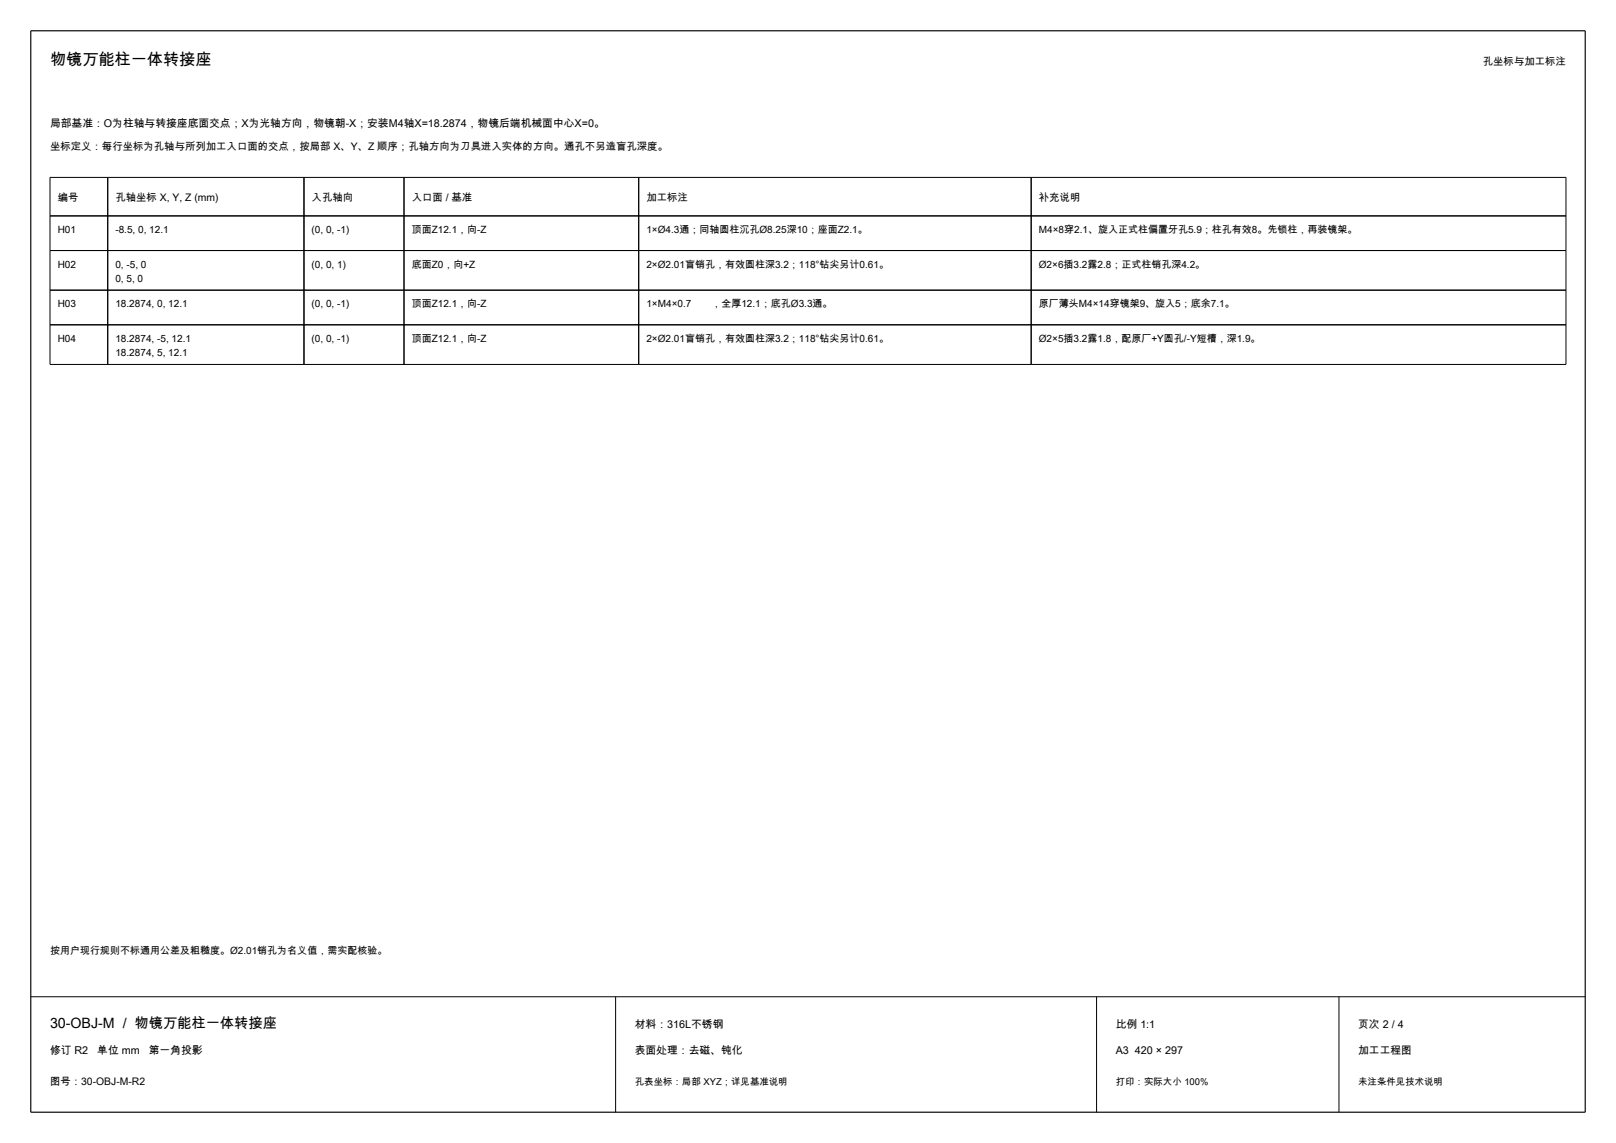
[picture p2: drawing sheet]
<svg xmlns="http://www.w3.org/2000/svg" width="420mm" height="297mm" viewBox="0 0 420 297" stroke-linecap="round" stroke-linejoin="round" font-family="sans-serif">
<defs><g id="words">
<text font-size="4.2" x="13" y="17">物镜万能柱一体转接座</text>
<text font-size="3.7" x="13" y="267">30-OBJ-M / 物镜万能柱一体转接座</text>
<g font-size="2.8">
<text x="13" y="33">局部基准：O为柱轴与转接座底面交点；X为光轴方向，物镜朝-X；安装M4轴X=18.2874，物镜后端机械面中心X=0。</text>
<text x="165" y="267">材料：316L不锈钢</text>
<text x="290" y="267">比例 1:1</text>
<text x="353" y="267">页次 2 / 4</text>
<text x="13" y="274">修订 R2</text>
<text x="25.3" y="274">单位 mm</text>
<text x="38.6" y="274">第一角投影</text>
<text x="165" y="274">表面处理：去磁、钝化</text>
<text x="290" y="274">A3 420 × 297</text>
<text x="353" y="274">加工工程图</text>
</g>
<g font-size="2.7">
<text x="385.4" y="17">孔坐标与加工标注</text>
<text x="13" y="39.1">坐标定义：每行坐标为孔轴与所列加工入口面的交点，按局部 X、Y、Z 顺序；孔轴方向为刀具进入实体的方向。通孔不另造盲孔深度。</text>
<text x="15" y="52.1">编号</text>
<text x="30" y="52.1">孔轴坐标 X, Y, Z (mm)</text>
<text x="81" y="52.1">入孔轴向</text>
<text x="107" y="52.1">入口面 / 基准</text>
<text x="168" y="52.1">加工标注</text>
<text x="270" y="52.1">补充说明</text>
<text x="13" y="282">图号：30-OBJ-M-R2</text>
</g>
<g font-size="2.6">
<text x="15" y="60.6">H01</text>
<text x="30" y="60.6">-8.5, 0, 12.1</text>
<text x="81" y="60.6">(0, 0, -1)</text>
<text x="107" y="60.6">顶面Z12.1，向-Z</text>
<text x="168" y="60.6">1×Ø4.3通；同轴圆柱沉孔Ø8.25深10；座面Z2.1。</text>
<text x="270" y="60.6">M4×8穿2.1、旋入正式柱偏置牙孔5.9；柱孔有效8。先锁柱，再装镜架。</text>
<text x="15" y="69.6">H02</text>
<text x="30" y="69.6">0, -5, 0</text>
<text x="81" y="69.6">(0, 0, 1)</text>
<text x="107" y="69.6">底面Z0，向+Z</text>
<text x="168" y="69.6">2×Ø2.01盲销孔，有效圆柱深3.2；118°钻尖另计0.61。</text>
<text x="270" y="69.6">Ø2×6插3.2露2.8；正式柱销孔深4.2。</text>
<text x="30" y="73.2">0, 5, 0</text>
<text x="15" y="79.9">H03</text>
<text x="30" y="79.9">18.2874, 0, 12.1</text>
<text x="81" y="79.9">(0, 0, -1)</text>
<text x="107" y="79.9">顶面Z12.1，向-Z</text>
<text x="168" y="79.9">1×M4×0.7</text>
<text x="184.9" y="79.9">，全厚12.1；底孔Ø3.3通。</text>
<text x="270" y="79.9">原厂薄头M4×14穿镜架9、旋入5；底余7.1。</text>
<text x="15" y="88.9">H04</text>
<text x="30" y="88.9">18.2874, -5, 12.1</text>
<text x="81" y="88.9">(0, 0, -1)</text>
<text x="107" y="88.9">顶面Z12.1，向-Z</text>
<text x="168" y="88.9">2×Ø2.01盲销孔，有效圆柱深3.2；118°钻尖另计0.61。</text>
<text x="270" y="88.9">Ø2×5插3.2露1.8，配原厂+Y圆孔/-Y短槽，深1.9。</text>
<text x="30" y="92.6">18.2874, 5, 12.1</text>
<text x="13" y="248">按用户现行规则不标通用公差及粗糙度。Ø2.01销孔为名义值，需实配核验。</text>
</g>
<g font-size="2.5">
<text x="165" y="282">孔表坐标：局部 XYZ；详见基准说明</text>
<text x="290" y="282">打印：实际大小 100%</text>
<text x="353" y="282">未注条件见技术说明</text>
</g>
</g></defs>
<path d="M8 8h404v281h-404z" fill="none" stroke="#000" stroke-width=".3"/>
<g fill="none" stroke="#000" stroke-width=".26">
<path d="M13 56.1h394M13 46.1h394v48.6h-394zM28 46.1v48.6M79 46.1v48.6M105 46.1v48.6M166 46.1v48.6M268 46.1v48.6M13 65.1h394M13 75.4h394M13 84.4h394M8 259h404M160 259v30"/>
<path d="M285 259v30M348 259v30"/>
</g>
<use href="#words"/>
</svg>
